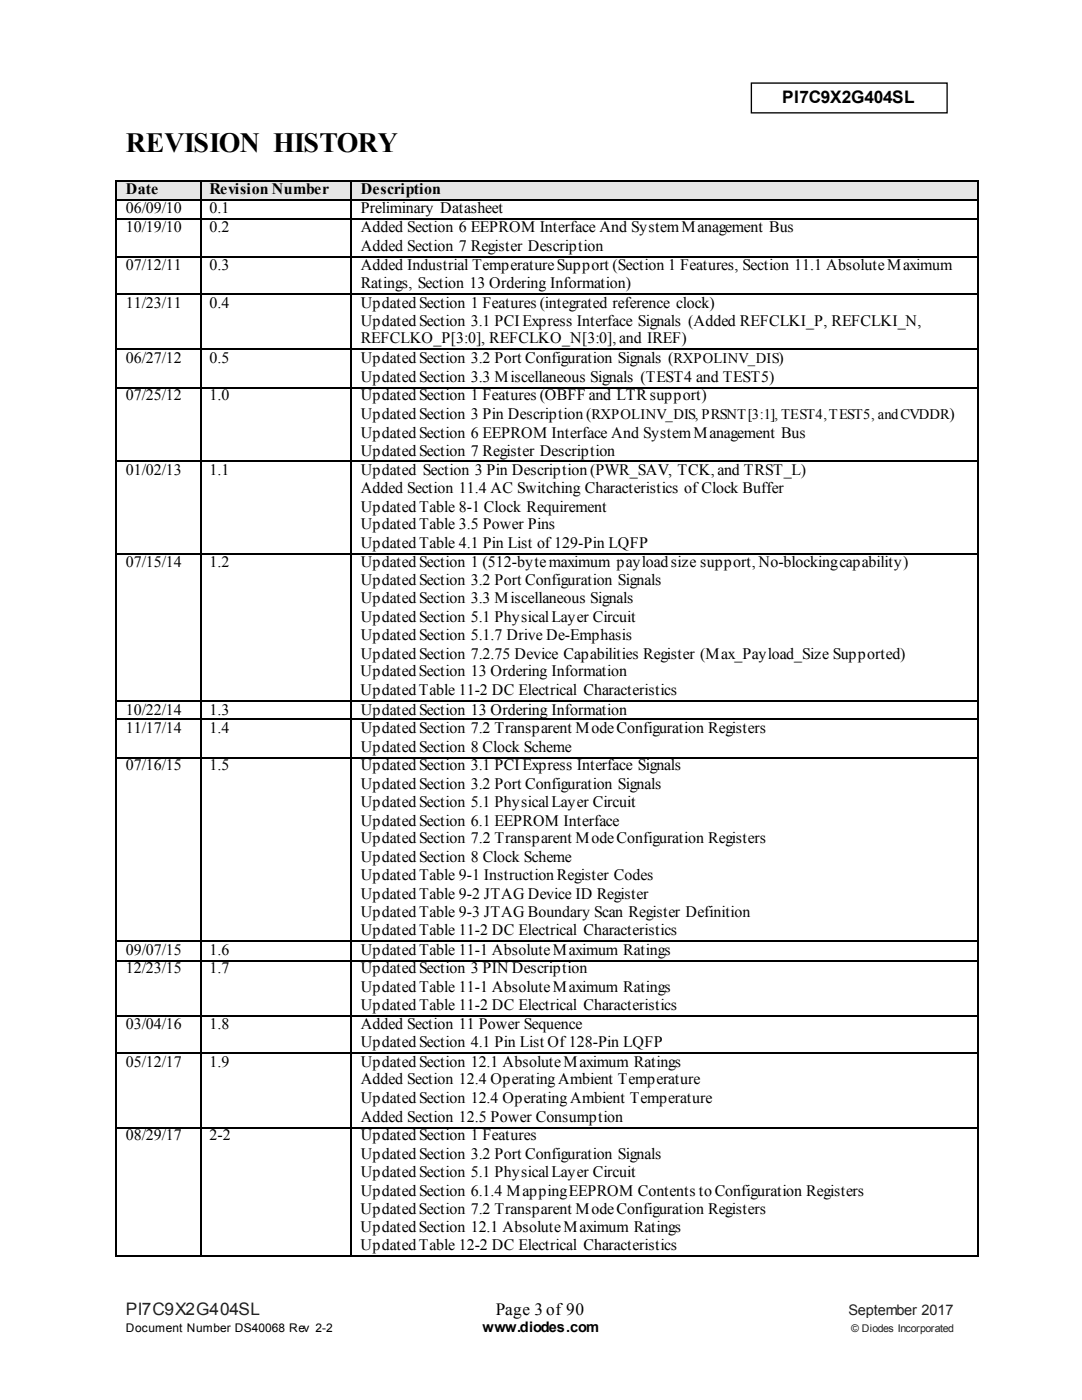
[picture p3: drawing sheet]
<svg xmlns="http://www.w3.org/2000/svg" width="216mm" height="279mm" viewBox="0 0 216 279" stroke-linecap="round" stroke-linejoin="round" font-family="sans-serif">
<defs><g id="words">
<text font-size="5.6" x="25.1" y="30.4">REVISION HISTORY</text>
<g font-size="3.4">
<text x="156.1" y="20.6">PI7C9X2G404SL</text>
<text x="99" y="262.5">Page 3 of 90</text>
</g>
<text font-size="3.4" fill="#231f20" x="25.1" y="262.5">PI7C9X2G404SL</text>
<g font-size="3.2">
<text x="25.1" y="38.6">Date</text>
<text x="41.8" y="38.6">Revision Number</text>
<text x="72" y="38.6">Description</text>
<text x="25.1" y="42.6">06/09/10</text>
<text x="25.1" y="46.3">10/19/10</text>
<text x="41.8" y="42.6">0.1</text>
<text x="41.8" y="46.3">0.2</text>
<text x="72" y="42.6">Preliminary Datasheet</text>
<text x="72" y="46.3">Added Section 6 EEPROM Interface And System Management Bus</text>
<text x="25.1" y="54">07/12/11</text>
<text x="41.8" y="54">0.3</text>
<text x="72" y="50">Added Section 7 Register Description</text>
<text x="72" y="54">Added Industrial Temperature Support (Section 1 Features, Section 11.1 Absolute Maximum</text>
<text x="72" y="57.4">Ratings, Section 13 Ordering Information)</text>
<text x="25.1" y="61.4">11/23/11</text>
<text x="41.8" y="61.4">0.4</text>
<text x="72" y="61.4">Updated Section 1 Features (integrated reference clock)</text>
<text x="72" y="65.1">Updated Section 3.1 PCI Express Interface Signals (Added REFCLKI_P, REFCLKI_N,</text>
<text x="72" y="68.5">REFCLKO_P[3:0], REFCLKO_N[3:0], and IREF)</text>
<text x="25.1" y="72.5">06/27/12</text>
<text x="41.8" y="72.5">0.5</text>
<text x="72" y="72.5">Updated Section 3.2 Port Configuration Signals (RXPOLINV_DIS)</text>
<text x="72" y="76.2">Updated Section 3.3 Miscellaneous Signals (TEST4 and TEST5)</text>
<text x="25.1" y="79.9">07/25/12</text>
<text x="41.8" y="79.9">1.0</text>
<text x="72" y="79.9">Updated Section 1 Features (OBFF and LTRsupport)</text>
<text x="72" y="83.6">Updated Section 3 Pin Description (RXPOLINV_DIS, PRSNT[3:1], TEST4, TEST5, andCVDDR)</text>
<text x="72" y="87.3">Updated Section 6 EEPROM Interface And System Management Bus</text>
<text x="25.1" y="94.7">01/02/13</text>
<text x="41.8" y="94.7">1.1</text>
<text x="72" y="91">Updated Section 7 Register Description</text>
<text x="72" y="94.7">Updated Section 3 Pin Description (PWR_SAV, TCK, and TRST_L)</text>
<text x="72" y="98.4">Added Section 11.4 AC Switching Characteristics ofClock Buffer</text>
<text x="72" y="102.1">Updated Table 8-1 Clock Requirement</text>
<text x="72" y="105.6">Updated Table 3.5 Power Pins</text>
<text x="25.1" y="113.2">07/15/14</text>
<text x="41.8" y="113.2">1.2</text>
<text x="72" y="109.3">Updated Table 4.1 Pin List of 129-Pin LQFP</text>
<text x="72" y="113.2">Updated Section 1 (512-byte maximum payload size support, No-blocking capability)</text>
<text x="72" y="116.7">Updated Section 3.2 Port Configuration Signals</text>
<text x="72" y="120.4">Updated Section 3.3 Miscellaneous Signals</text>
<text x="72" y="124.1">Updated Section 5.1 Physical Layer Circuit</text>
<text x="72" y="127.8">Updated Section 5.1.7 Drive De-Emphasis</text>
<text x="72" y="131.5">Updated Section 7.2.75 Device Capabilities Register (Max_Payload_Size Supported)</text>
<text x="72" y="134.9">Updated Section 13 Ordering Information</text>
<text x="25.1" y="142.6">10/22/14</text>
<text x="41.8" y="142.6">1.3</text>
<text x="72" y="138.6">Updated Table 11-2 DC Electrical Characteristics</text>
<text x="72" y="142.6">Updated Section 13 Ordering Information</text>
<text x="25.1" y="146.3">11/17/14</text>
<text x="41.8" y="146.3">1.4</text>
<text x="72" y="146.3">Updated Section 7.2 Transparent Mode Configuration Registers</text>
<text x="25.1" y="153.7">07/16/15</text>
<text x="41.8" y="153.7">1.5</text>
<text x="72" y="150">Updated Section 8 Clock Scheme</text>
<text x="72" y="153.7">UpdatedSection 3.1 PCI Express Interface Signals</text>
<text x="72" y="157.4">UpdatedSection 3.2 Port Configuration Signals</text>
<text x="72" y="161.1">UpdatedSection 5.1 PhysicalLayer Circuit</text>
<text x="72" y="164.8">Updated Section 6.1 EEPROM Interface</text>
<text x="72" y="168.3">UpdatedSection 7.2 Transparent Mode Configuration Registers</text>
<text x="72" y="172">UpdatedSection 8 Clock Scheme</text>
<text x="72" y="175.7">Updated Table 9-1 Instruction Register Codes</text>
<text x="72" y="179.4">Updated Table 9-2 JTAG Device ID Register</text>
<text x="72" y="183.1">Updated Table 9-3 JTAG Boundary Scan Register Definition</text>
<text x="25.1" y="190.5">09/07/15</text>
<text x="41.8" y="190.5">1.6</text>
<text x="72" y="190.5">Updated Table 11-1 Absolute Maximum Ratings</text>
<text x="72" y="186.5">Updated Table 11-2 DC Electrical Characteristics</text>
<text x="25.1" y="194.2">12/23/15</text>
<text x="41.8" y="194.2">1.7</text>
<text x="72" y="194.2">UpdatedSection 3 PIN Description</text>
<text x="72" y="197.9">UpdatedTable 11-1 Absolute Maximum Ratings</text>
<text x="72" y="201.6">UpdatedTable 11-2 DC Electrical Characteristics</text>
<text x="25.1" y="205.3">03/04/16</text>
<text x="41.8" y="205.3">1.8</text>
<text x="72" y="205.3">Added Section 11 Power Sequence</text>
<text x="72" y="209">Updated Section 4.1 Pin List Of 128-Pin LQFP</text>
<text x="25.1" y="213">05/12/17</text>
<text x="41.8" y="213">1.9</text>
<text x="72" y="213">Updated Section 12.1 AbsoluteMaximum Ratings</text>
<text x="72" y="216.4">Added Section 12.4 Operating Ambient Temperature</text>
<text x="72" y="220.1">Updated Section 12.4 Operating Ambient Temperature</text>
<text x="25.1" y="227.5">08/29/17</text>
<text x="41.8" y="227.5">2-2</text>
<text x="72" y="227.5">Updated Section 1 Features</text>
<text x="72" y="223.8">Added Section 12.5 Power Consumption</text>
<text x="72" y="231.2">Updated Section 3.2 Port Configuration Signals</text>
<text x="72" y="235">Updated Section 5.1 Physical Layer Circuit</text>
<text x="72" y="238.7">Updated Section 6.1.4 Mapping EEPROM Contents to Configuration Registers</text>
<text x="72" y="242.4">Updated Section 7.2 Transparent Mode Configuration Registers</text>
<text x="72" y="245.8">Updated Section 12.1 Absolute Maximum Ratings</text>
<text x="72" y="249.5">Updated Table 12-2 DC Electrical Characteristics</text>
</g>
<text font-size="2.9" fill="#231f20" x="169.3" y="262.5">September 2017</text>
<text font-size="2.9" x="96.3" y="265.9">www.diodes.com</text>
<text font-size="2.4" x="25.1" y="265.9">Document Number DS40068 Rev 2-2</text>
<text font-size="2.1" fill="#231f20" x="169.9" y="265.9">© Diodes Incorporated</text>
</g></defs>
<path d="M149.9 16.6h39.1v5.9h-39.1z" fill-rule="evenodd" fill="#fff" stroke="#000" stroke-width=".26"/>
<g fill="#e6e6e6">
<path d="M23.3 36h1.8v3.7h-1.8z" fill-rule="evenodd"/>
<path d="M38.1 36h1.9v3.7h-1.9z" fill-rule="evenodd"/>
<path d="M25.1 36h13v3.7h-13z" fill-rule="evenodd"/>
<path d="M40.2 36h1.6v3.7h-1.6z" fill-rule="evenodd"/>
<path d="M68 36h1.8v3.7h-1.8z" fill-rule="evenodd"/>
<path d="M41.8 36h26.2v3.7h-26.2z" fill-rule="evenodd"/>
<path d="M70.1 36h1.9v3.7h-1.9z" fill-rule="evenodd"/>
<path d="M193.1 36h1.9v3.7h-1.9z" fill-rule="evenodd"/>
<path d="M72 36h121.1v3.7h-121.1z" fill-rule="evenodd"/>
</g>
<g fill="#000">
<path d="M23 36h.3v.2h-.3zM23 39.7h.3v.3h-.3zM40 36h.2v.2h-.2zM40 39.7h.2v.3h-.2zM69.8 36h.3v.2h-.3zM69.8 39.7h.3v.3h-.3zM195 36h.3v.2h-.3zM195 39.7h.3v.3h-.3zM23 43.7h.3v.2h-.3zM23 51.1h.3v.2h-.3zM23 58.5h.3v.2h-.3zM40 43.7h.2v.2h-.2z"/>
<path d="M40 51.1h.2v.2h-.2zM40 58.5h.2v.2h-.2zM69.8 43.7h.3v.2h-.3zM69.8 51.1h.3v.2h-.3zM69.8 58.5h.3v.2h-.3zM195 43.7h.3v.2h-.3zM195 51.1h.3v.2h-.3zM195 58.5h.3v.2h-.3zM23 69.6h.3v.2h-.3zM23 77.3h.3v.2h-.3zM40 69.6h.2v.2h-.2zM40 77.3h.2v.2h-.2z"/>
<path d="M69.8 69.6h.3v.2h-.3zM69.8 77.3h.3v.2h-.3zM195 69.6h.3v.2h-.3zM195 77.3h.3v.2h-.3zM23 91.8h.3v.3h-.3zM40 91.8h.2v.3h-.2zM69.8 91.8h.3v.3h-.3zM195 91.8h.3v.3h-.3zM23 110.3h.3v.3h-.3zM40 110.3h.2v.3h-.2zM69.8 110.3h.3v.3h-.3zM195 110.3h.3v.3h-.3z"/>
<path d="M23 139.7h.3v.3h-.3zM40 139.7h.2v.3h-.2zM69.8 139.7h.3v.3h-.3zM195 139.7h.3v.3h-.3zM23 143.4h.3v.3h-.3zM23 151.1h.3v.2h-.3zM40 143.4h.2v.3h-.2zM40 151.1h.2v.2h-.2zM69.8 143.4h.3v.3h-.3zM69.8 151.1h.3v.2h-.3zM195 143.4h.3v.3h-.3zM195 151.1h.3v.2h-.3z"/>
<path d="M23 187.6h.3v.3h-.3zM23 191.6h.3v.2h-.3zM40 187.6h.2v.3h-.2zM40 191.6h.2v.2h-.2zM69.8 187.6h.3v.3h-.3zM69.8 191.6h.3v.2h-.3zM195 187.6h.3v.3h-.3zM195 191.6h.3v.2h-.3zM23 202.7h.3v.2h-.3zM23 210.1h.3v.2h-.3zM40 202.7h.2v.2h-.2zM40 210.1h.2v.2h-.2z"/>
<path d="M69.8 202.7h.3v.2h-.3zM69.8 210.1h.3v.2h-.3zM195 202.7h.3v.2h-.3zM195 210.1h.3v.2h-.3zM23 224.9h.3v.3h-.3zM40 224.9h.2v.3h-.2zM69.8 224.9h.3v.3h-.3zM195 224.9h.3v.3h-.3zM23 250.6h.3v.2h-.3zM40 250.6h.2v.2h-.2zM69.8 250.6h.3v.2h-.3zM195 250.6h.3v.2h-.3z"/>
</g>
<g fill="none" stroke="#000" stroke-width=".26">
<path d="M23.2 36.2v3.5M23.2 40v3.7M23.3 36.1h16.7M23.3 39.8h16.7M40.1 36.2v3.5M40.1 40v3.7M40.2 36.1h29.6M40.2 39.8h29.6M70 36.2v3.5M70 40v3.7M70.1 36.1h124.9M70.1 39.8h124.9"/>
<path d="M195.1 36.2v3.5M195.1 40v3.7M23.2 43.9v7.2M23.2 51.3v7.2M23.2 58.7v10.9M23.3 43.8h16.7M23.3 51.2h16.7M23.3 58.6h16.7M40.1 43.9v7.2M40.1 51.3v7.2M40.1 58.7v10.9M40.2 43.8h29.6"/>
<path d="M40.2 51.2h29.6M40.2 58.6h29.6M70 43.9v7.2M70 51.3v7.2M70 58.7v10.9M70.1 43.8h124.9M70.1 51.2h124.9M70.1 58.6h124.9M195.1 43.9v7.2M195.1 51.3v7.2M195.1 58.7v10.9M23.2 69.8v7.5"/>
<path d="M23.2 77.5v14.3M23.3 69.7h16.7M23.3 77.4h16.7M40.1 69.8v7.5M40.1 77.5v14.3M40.2 69.7h29.6M40.2 77.4h29.6M70 69.8v7.5M70 77.5v14.3M70.1 69.7h124.9M70.1 77.4h124.9M195.1 69.8v7.5"/>
<path d="M195.1 77.5v14.3M23.2 92.1v18.2M23.3 91.9h16.7M40.1 92.1v18.2M40.2 91.9h29.6M70 92.1v18.2M70.1 91.9h124.9M195.1 92.1v18.2M23.2 110.6v29.1M23.3 110.5h16.7M40.1 110.6v29.1M40.2 110.5h29.6"/>
<path d="M70 110.6v29.1M70.1 110.5h124.9M195.1 110.6v29.1M23.2 140v3.4M23.3 139.8h16.7M40.1 140v3.4M40.2 139.8h29.6M70 140v3.4M70.1 139.8h124.9M195.1 140v3.4M23.2 143.7v7.4M23.2 151.3v36.3"/>
<path d="M23.3 143.5h16.7M23.3 151.2h16.7M40.1 143.7v7.4M40.1 151.3v36.3M40.2 143.5h29.6M40.2 151.2h29.6M70 143.7v7.4M70 151.3v36.3M70.1 143.5h124.9M70.1 151.2h124.9M195.1 143.7v7.4M195.1 151.3v36.3"/>
<path d="M23.2 187.9v3.7M23.2 191.8v10.9M23.3 187.7h16.7M23.3 191.7h16.7M40.1 187.9v3.7M40.1 191.8v10.9M40.2 187.7h29.6M40.2 191.7h29.6M70 187.9v3.7M70 191.8v10.9M70.1 187.7h124.9M70.1 191.7h124.9"/>
<path d="M195.1 187.9v3.7M195.1 191.8v10.9M23.2 202.9v7.2M23.2 210.3v14.6M23.3 202.8h16.7M23.3 210.2h16.7M40.1 202.9v7.2M40.1 210.3v14.6M40.2 202.8h29.6M40.2 210.2h29.6M70 202.9v7.2M70 210.3v14.6"/>
<path d="M70.1 202.8h124.9M70.1 210.2h124.9M195.1 202.9v7.2M195.1 210.3v14.6M23.2 225.2v25.4M23.3 225h16.7M40.1 225.2v25.4M40.2 225h29.6M70 225.2v25.4M70.1 225h124.9M195.1 225.2v25.4M23.3 250.7h16.7"/>
<path d="M40.2 250.7h29.6M70.1 250.7h124.9"/>
</g>
<use href="#words"/>
</svg>
